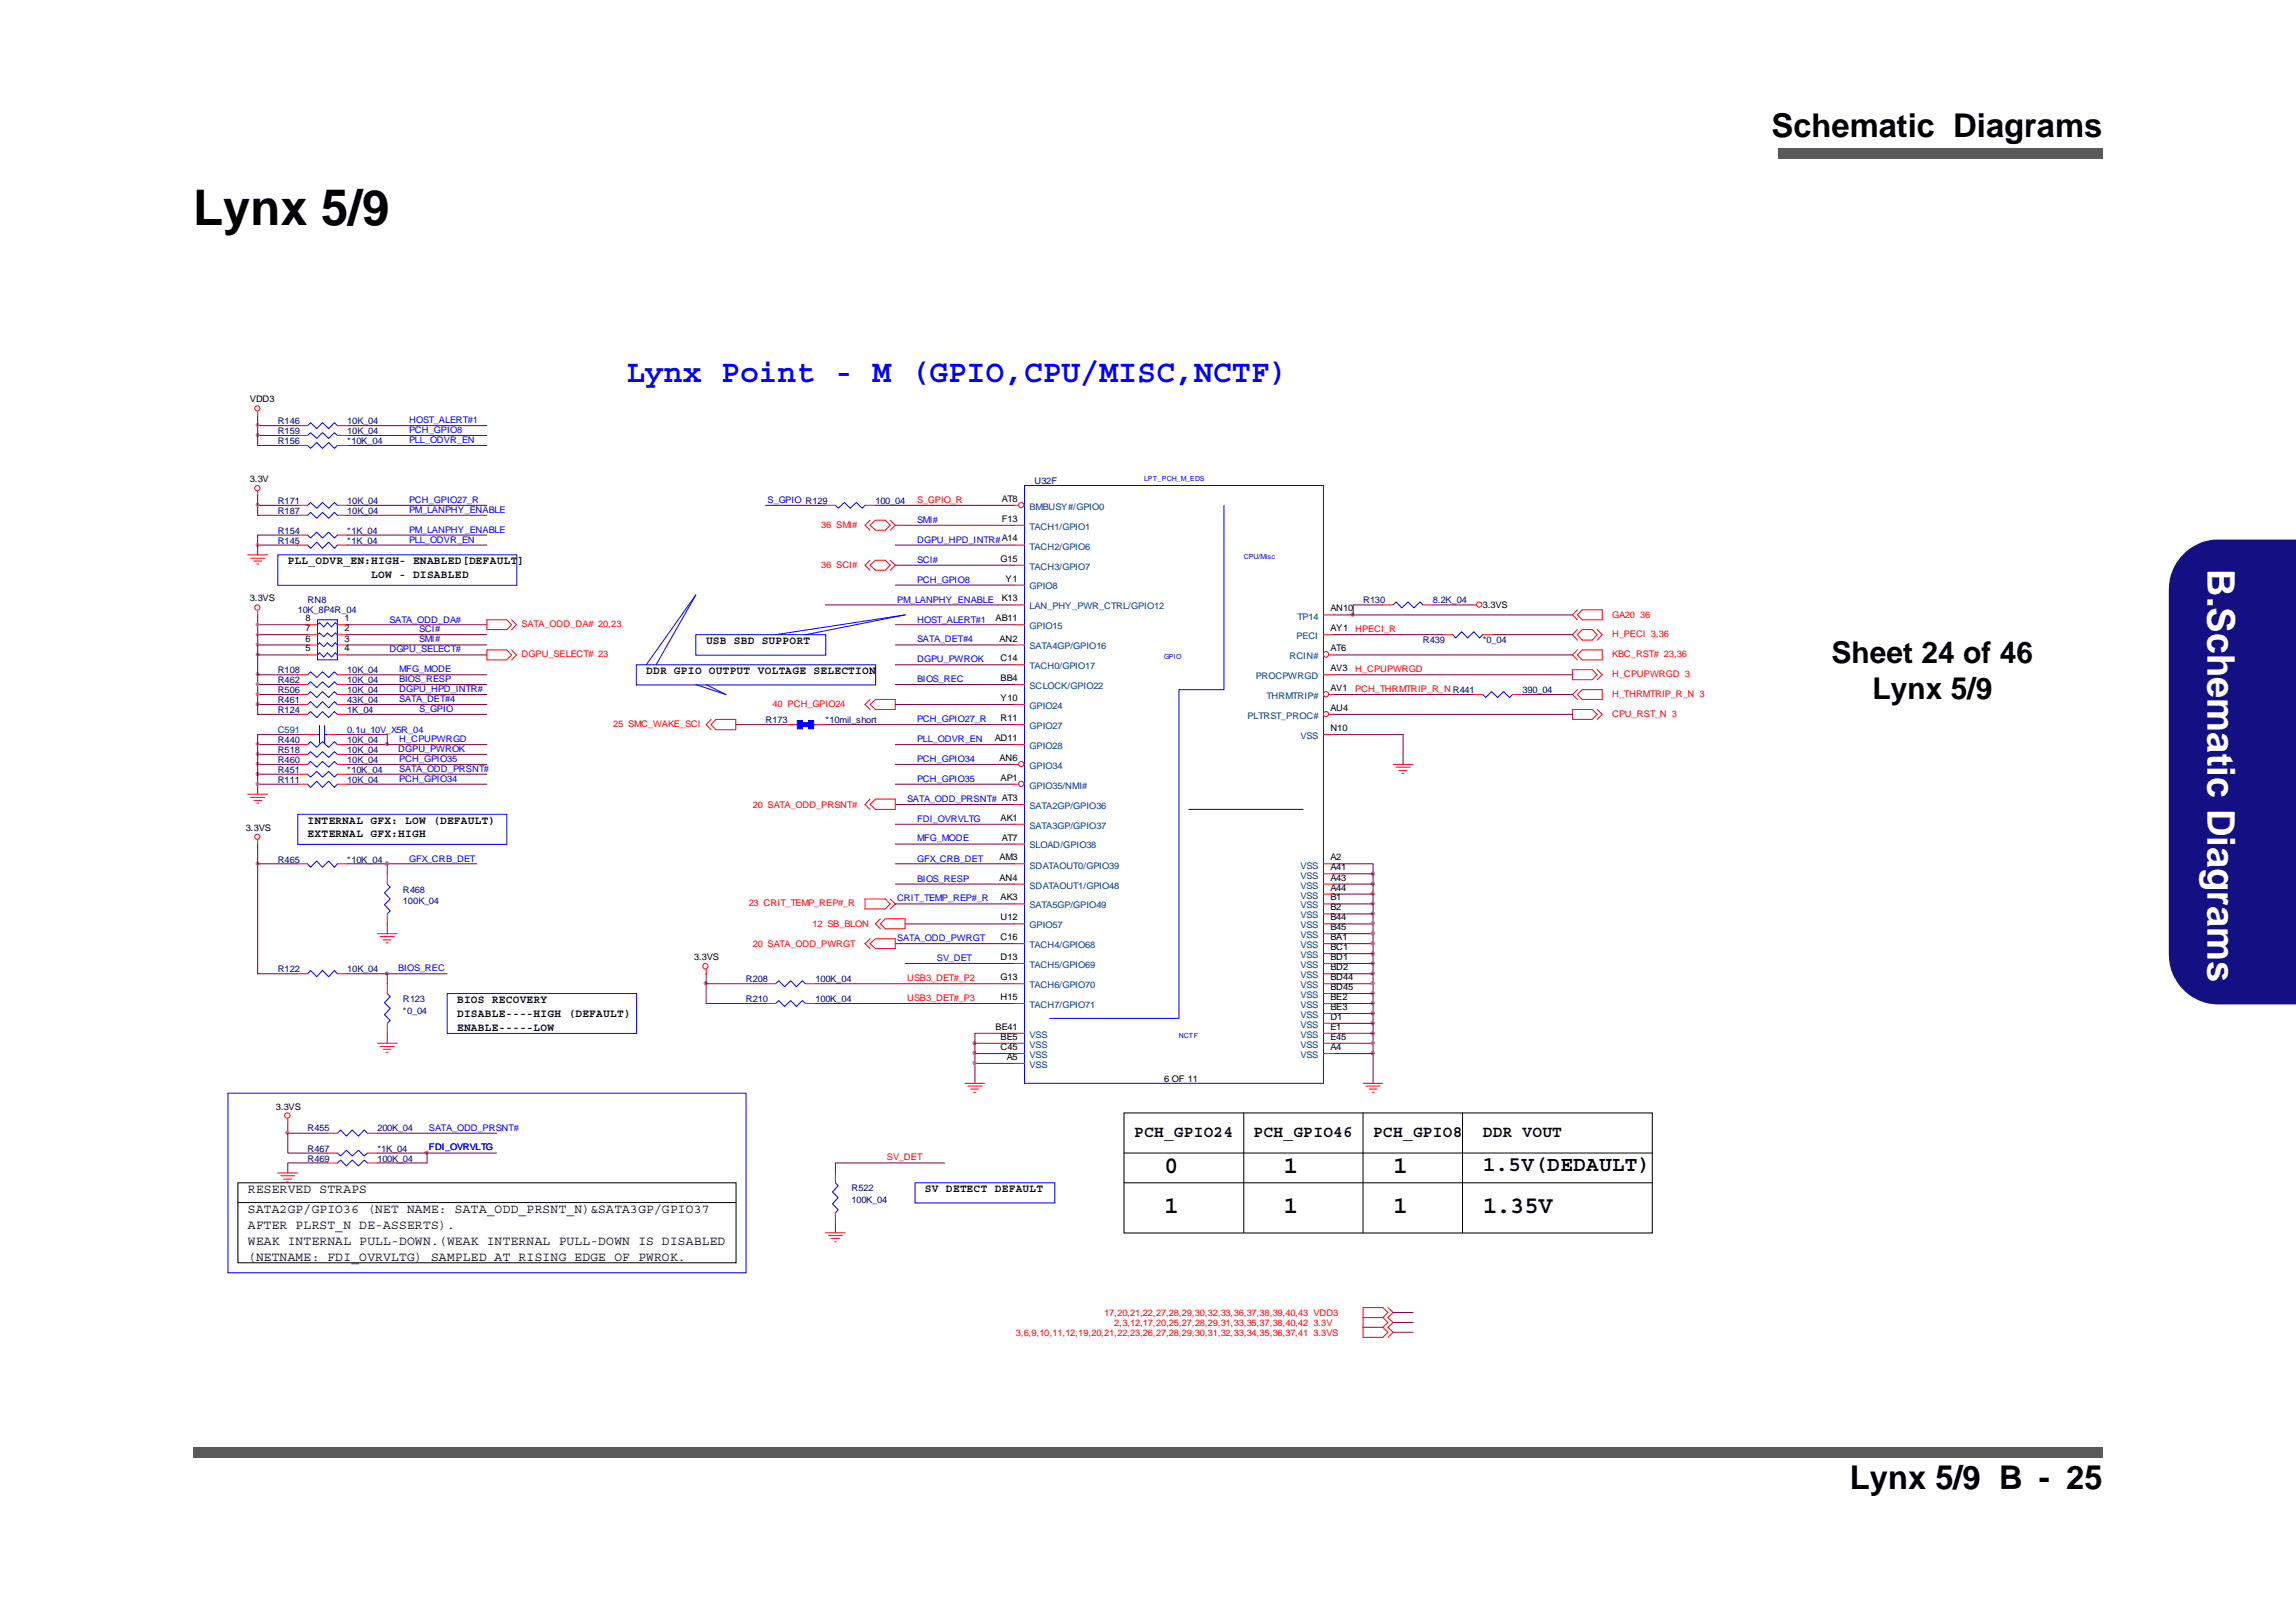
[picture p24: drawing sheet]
<svg xmlns="http://www.w3.org/2000/svg" width="297mm" height="210mm" viewBox="0 0 297 210" stroke-linecap="round" stroke-linejoin="round" font-family="sans-serif">
<defs><g id="words">
<text font-size="6.3" x="25" y="29.1">Lynx 5/9</text>
<text font-size="4.9" fill="#fff" x="285.6" y="73.6" transform="rotate(90 285.6 73.6)">B.Schematic Diagrams</text>
<g font-size="4.2">
<text x="229.2" y="17.7">Schematic Diagrams</text>
<text x="239.3" y="192.7">Lynx 5/9 B - 25</text>
</g>
<text font-size="4.1" fill="#00f" x="81" y="49.5">Lynx Point - M (GPIO,CPU/MISC,NCTF)</text>
<g font-size="3.9">
<text x="237" y="85.9">Sheet 24 of 46</text>
<text x="242.3" y="90.5">Lynx 5/9</text>
</g>
<g font-size="3.1">
<text x="150.6" y="151.8">0</text>
<text x="166" y="151.8">1</text>
<text x="180.2" y="151.8">1</text>
<text x="150.6" y="157">1</text>
<text x="166" y="157">1</text>
<text x="180.2" y="157">1</text>
<text x="191.8" y="157">1.35V</text>
</g>
<text font-size="2.7" x="191.8" y="151.5">1.5V(DEDAULT)</text>
<g font-size="2.1">
<text x="146.7" y="147.1">PCH_GPIO24</text>
<text x="162.2" y="147.1">PCH_GPIO46</text>
<text x="177.6" y="147.1">PCH_GPIO8</text>
<text x="191.8" y="147.1">DDR VOUT</text>
</g>
<g font-size="1.7">
<text x="32" y="154.4">RESERVED STRAPS</text>
<text x="32" y="156.9">SATA2GP/GPIO36 (NET NAME: SATA_ODD_PRSNT_N)&amp;SATA3GP/GPIO37</text>
<text x="32" y="159">AFTER PLRST_N DE-ASSERTS).</text>
<text x="32" y="161.1">WEAK INTERNAL PULL-DOWN.(WEAK INTERNAL PULL-DOWN IS DISABLED</text>
<text x="32" y="163.1">(NETNAME: FDI_OVRVLTG) SAMPLED AT RISING EDGE OF PWROK.</text>
</g>
<g font-size="1.4">
<text x="37.2" y="73">PLL_ODVR_EN:HIGH- ENABLED[DEFAULT]</text>
<text x="48" y="74.8">LOW - DISABLED</text>
<text x="91.4" y="83.3">USB SBD SUPPORT</text>
<text x="83.6" y="87.2">DDR GPIO OUTPUT VOLTAGE SELECTION</text>
<text x="39.8" y="106.6">INTERNAL GFX: LOW (DEFAULT)</text>
<text x="39.8" y="108.4">EXTERNAL GFX:HIGH</text>
<text x="59.1" y="129.8">BIOS RECOVERY</text>
<text x="59.1" y="131.6">DISABLE----HIGH (DEFAULT)</text>
<text x="59.1" y="133.4">ENABLE-----LOW</text>
<text x="119.7" y="154.3">SV DETECT DEFAULT</text>
</g>
<g font-size="1.2">
<text x="32.3" y="52.1">VDD3</text>
<text x="32.3" y="62.4">3.3V</text>
<text x="129.6" y="64.9">AT8</text>
<text x="129.6" y="67.5">F13</text>
<text x="32.3" y="77.8">3.3VS</text>
<text x="129.4" y="72.7">G15</text>
<text x="129.6" y="77.8">K13</text>
<text x="130.1" y="75.3">Y1</text>
<text x="39.5" y="83">6</text>
<text x="39.5" y="81.7">7</text>
<text x="39.5" y="80.4">8</text>
<text x="44.6" y="80.4">1</text>
<text x="44.6" y="81.7">2</text>
<text x="44.6" y="83">3</text>
<text x="128.8" y="80.4">AB11</text>
<text x="129.3" y="83">AN2</text>
<text x="172.1" y="79.1">AN10</text>
<text x="172.1" y="81.7">AY1</text>
<text x="191.8" y="78.6">3.3VS</text>
<text x="39.5" y="84.3">5</text>
<text x="44.6" y="84.3">4</text>
<text x="129.4" y="88.1">BB4</text>
<text x="129.4" y="85.6">C14</text>
<text x="172.1" y="89.4">AV1</text>
<text x="172.1" y="84.3">AT6</text>
<text x="172.1" y="86.9">AV3</text>
<text x="128.7" y="95.9">AD11</text>
<text x="129.4" y="93.3">R11</text>
<text x="129.4" y="90.7">Y10</text>
<text x="172.1" y="94.6">N10</text>
<text x="172.1" y="92">AU4</text>
<text x="129.3" y="98.5">AN6</text>
<text x="129.4" y="101">AP1</text>
<text x="31.8" y="107.5">3.3VS</text>
<text x="129.4" y="106.2">AK1</text>
<text x="129.3" y="114">AN4</text>
<text x="129.3" y="111.3">AM3</text>
<text x="129.6" y="108.8">AT7</text>
<text x="172.1" y="111.3">A2</text>
<text x="172.1" y="112.6">A41</text>
<text x="172.1" y="114">A43</text>
<text x="129.4" y="119.1">U12</text>
<text x="129.4" y="116.5">AK3</text>
<text x="172.1" y="117.8">B2</text>
<text x="172.1" y="116.5">B1</text>
<text x="172.1" y="115.3">A44</text>
<text x="172.1" y="119.1">B44</text>
<text x="89.8" y="124.3">3.3VS</text>
<text x="129.4" y="121.7">C16</text>
<text x="129.4" y="124.3">D13</text>
<text x="172.1" y="121.7">BA1</text>
<text x="172.1" y="122.9">BC1</text>
<text x="172.1" y="125.6">BD2</text>
<text x="172.1" y="124.3">BD1</text>
<text x="172.1" y="120.4">B45</text>
<text x="129.4" y="126.9">G13</text>
<text x="129.4" y="129.4">H15</text>
<text x="172.1" y="128.1">BD45</text>
<text x="172.1" y="126.9">BD44</text>
<text x="172.1" y="132">D1</text>
<text x="172.1" y="130.7">BE3</text>
<text x="172.1" y="129.4">BE2</text>
<text x="128.8" y="133.3">BE41</text>
<text x="129.4" y="135.9">C45</text>
<text x="129.4" y="134.6">BE5</text>
<text x="130.2" y="137.2">A5</text>
<text x="172.1" y="135.9">A4</text>
<text x="172.1" y="134.6">E45</text>
<text x="172.1" y="133.3">E1</text>
<text x="35.7" y="143.6">3.3VS</text>
<text x="150.6" y="140">6 OF 11</text>
</g>
<g font-size="1.2" fill="#000080">
<text x="35.9" y="56.2">R159</text>
<text x="35.9" y="57.5">R156</text>
<text x="35.9" y="54.9">R146</text>
<text x="44.9" y="56.2">10K_04</text>
<text x="44.9" y="57.5">*10K_04</text>
<text x="44.9" y="54.9">10K_04</text>
<text x="35.9" y="65.2">R171</text>
<text x="44.9" y="65.2">10K_04</text>
<text x="113.3" y="65.2">100_04</text>
<text x="133.8" y="62.6">U32F</text>
<text x="35.9" y="69.1">R154</text>
<text x="35.9" y="66.5">R187</text>
<text x="35.9" y="70.3">R145</text>
<text x="44.9" y="69.1">*1K_04</text>
<text x="44.9" y="66.5">10K_04</text>
<text x="44.9" y="70.3">*1K_04</text>
<text x="38.5" y="79.4">10K_8P4R_04</text>
<text x="39.8" y="78.1">RN8</text>
<text x="176.3" y="78.1">R130</text>
<text x="184.1" y="83.2">R439</text>
<text x="185.4" y="78.1">8.2K_04</text>
<text x="191.8" y="83.2">*0_04</text>
<text x="35.9" y="89.7">R506</text>
<text x="35.9" y="88.4">R462</text>
<text x="35.9" y="87.1">R108</text>
<text x="44.9" y="89.7">10K_04</text>
<text x="44.9" y="88.4">10K_04</text>
<text x="44.9" y="87.1">10K_04</text>
<text x="197" y="89.7">390_04</text>
<text x="35.9" y="91">R461</text>
<text x="35.9" y="92.3">R124</text>
<text x="44.9" y="91">43K_04</text>
<text x="44.9" y="92.3">1K_04</text>
<text x="99" y="93.5">R173</text>
<text x="106.8" y="93.5">*10mil_short</text>
<text x="35.9" y="98.7">R460</text>
<text x="35.9" y="97.5">R518</text>
<text x="35.9" y="96.2">R440</text>
<text x="35.9" y="100">R451</text>
<text x="35.9" y="101.3">R111</text>
<text x="44.9" y="98.7">10K_04</text>
<text x="44.9" y="97.5">10K_04</text>
<text x="44.9" y="96.2">10K_04</text>
<text x="44.9" y="100">*10K_04</text>
<text x="44.9" y="101.3">10K_04</text>
<text x="35.9" y="111.6">R465</text>
<text x="44.9" y="111.6">*10K_04</text>
<text x="52.1" y="115.5">R468</text>
<text x="52.1" y="117">100K_04</text>
<text x="35.9" y="125.8">R122</text>
<text x="44.9" y="125.8">10K_04</text>
<text x="52.1" y="129.7">R123</text>
<text x="52.1" y="131.2">*0_04</text>
<text x="96.5" y="129.7">R210</text>
<text x="96.5" y="127.1">R208</text>
<text x="105.5" y="129.7">100K_04</text>
<text x="105.5" y="127.1">100K_04</text>
<text x="39.8" y="149">R467</text>
<text x="39.8" y="146.4">R455</text>
<text x="48.8" y="149">*1K_04</text>
<text x="48.8" y="146.4">200K_04</text>
<text x="39.8" y="150.3">R469</text>
<text x="48.8" y="150.3">100K_04</text>
<text x="110.2" y="154.2">R522</text>
<text x="110.2" y="155.7">100K_04</text>
</g>
<g font-size="1.2" fill="#00f">
<text x="52.9" y="56">PCH_GPIO8</text>
<text x="52.9" y="57.3">PLL_ODVR_EN</text>
<text x="52.9" y="54.7">HOST_ALERT#1</text>
<text x="52.9" y="65.1">PCH_GPIO27_R</text>
<text x="99.3" y="65.1">S_GPIO R129</text>
<text x="52.9" y="68.9">PM_LANPHY_ENABLE</text>
<text x="52.9" y="66.3">PM_LANPHY_ENABLE</text>
<text x="52.9" y="70.2">PLL_ODVR_EN</text>
<text x="118.6" y="70.2">DGPU_HPD_INTR#A14</text>
<text x="118.6" y="67.7">SMI#</text>
<text x="116.1" y="78">PM_LANPHY_ENABLE</text>
<text x="118.6" y="72.8">SCI#</text>
<text x="118.6" y="75.4">PCH_GPIO8</text>
<text x="50.4" y="80.6">SATA_ODD_DA#</text>
<text x="54.2" y="83.1">SMI#</text>
<text x="54.2" y="81.8">SCI#</text>
<text x="118.6" y="83.1">SATA_DET#4</text>
<text x="118.6" y="80.6">HOST_ALERT#1</text>
<text x="50.4" y="84.4">DGPU_SELECT#</text>
<text x="51.6" y="89.6">DGPU_HPD_INTR#</text>
<text x="51.6" y="88.3">BIOS_RESP</text>
<text x="51.6" y="87">MFG_MODE</text>
<text x="118.6" y="85.7">DGPU_PWROK</text>
<text x="118.6" y="88.3">BIOS_REC</text>
<text x="44.9" y="94.9">0.1u_10V_X5R_04</text>
<text x="51.6" y="96">H_CPUPWRGD</text>
<text x="51.6" y="90.9">SATA_DET#4</text>
<text x="54.2" y="92.2">S_GPIO</text>
<text x="118.6" y="96">PLL_ODVR_EN</text>
<text x="118.6" y="93.4">PCH_GPIO27_R</text>
<text x="51.5" y="97.3">DGPU_PWROK</text>
<text x="51.6" y="98.6">PCH_GPIO35</text>
<text x="51.6" y="99.9">SATA_ODD_PRSNT#</text>
<text x="51.6" y="101.2">PCH_GPIO34</text>
<text x="118.6" y="98.6">PCH_GPIO34</text>
<text x="118.6" y="101.2">PCH_GPIO35</text>
<text x="117.4" y="103.8">SATA_ODD_PRSNT# AT3</text>
<text x="118.6" y="106.3">FDI_OVRVLTG</text>
<text x="52.9" y="111.5">GFX_CRB_DET</text>
<text x="118.6" y="111.5">GFX_CRB_DET</text>
<text x="118.6" y="108.9">MFG_MODE</text>
<text x="116.1" y="116.6">CRIT_TEMP_REP#_R</text>
<text x="118.6" y="114.1">BIOS_RESP</text>
<text x="51.5" y="125.7">BIOS_REC</text>
<text x="116.1" y="121.8">SATA_ODD_PWRGT</text>
<text x="121.2" y="124.4">SV_DET</text>
<text x="55.5" y="146.3">SATA_ODD_PRSNT#</text>
<text x="55.5" y="148.9">FDI_OVRVLTG</text>
</g>
<g font-size="1.2" fill="#f00">
<text x="118.6" y="65.1">S_GPIO_R</text>
<text x="106.3" y="68.3">36 SMI#</text>
<text x="106.3" y="73.5">36 SCI#</text>
<text x="67.5" y="81.2">SATA_ODD_DA# 20,23</text>
<text x="175.3" y="81.8">HPECI_R</text>
<text x="208.6" y="82.5">H_PECI 3,36</text>
<text x="208.6" y="79.9">GA20 36</text>
<text x="67.5" y="85.1">DGPU_SELECT# 23</text>
<text x="175.3" y="87">H_CPUPWRGD</text>
<text x="175.3" y="89.6">PCH_THRMTRIP_R_N R441</text>
<text x="208.6" y="85.1">KBC_RST# 23,36</text>
<text x="208.6" y="87.6">H_CPUPWRGD 3</text>
<text x="79.3" y="94.1">25 SMC_WAKE_SCI</text>
<text x="99.9" y="91.5">40 PCH_GPIO24</text>
<text x="208.6" y="92.8">CPU_RST_N 3</text>
<text x="208.6" y="90.2">H_THRMTRIP_R_N 3</text>
<text x="97.4" y="104.5">20 SATA_ODD_PRSNT#</text>
<text x="96.9" y="117.3">23 CRIT_TEMP_REP#_R</text>
<text x="97.4" y="122.6">20 SATA_ODD_PWRGT</text>
<text x="105.1" y="120">12 SB_BLON</text>
<text x="117.4" y="127">USB3_DET#_P2</text>
<text x="117.4" y="129.5">USB3_DET#_P3</text>
<text x="114.7" y="150.2">SV_DET</text>
<text x="131.4" y="172.9">3,6,9,10,11,12,19,20,21,22,23,26,27,28,29,30,31,32,33,34,35,36,37,41</text>
<text x="142.9" y="170.3">17,20,21,22,27,28,29,30,32,33,36,37,38,39,40,43 VDD3</text>
<text x="144.1" y="171.6">2,3,12,17,20,25,27,28,29,31,33,35,37,38,40,42</text>
<text x="169.9" y="172.9">3.3VS</text>
<text x="169.9" y="171.6">3.3V</text>
</g>
<g font-size="1.2" fill="#004080">
<text x="133.2" y="66">BMBUSY#/GPIO0</text>
<text x="133.2" y="68.5">TACH1/GPIO1</text>
<text x="133.2" y="71.1">TACH2/GPIO6</text>
<text x="133.2" y="73.7">TACH3/GPIO7</text>
<text x="133.2" y="76.3">GPIO8</text>
<text x="133.2" y="78.9">LAN_PHY_PWR_CTRL/GPIO12</text>
<text x="133.2" y="81.5">GPIO15</text>
<text x="167.7" y="82.7">PECI</text>
<text x="167.9" y="80.2">TP14</text>
<text x="133.2" y="89.2">SCLOCK/GPIO22</text>
<text x="133.2" y="86.6">TACH0/GPIO17</text>
<text x="133.2" y="84">SATA4GP/GPIO16</text>
<text x="162.5" y="87.9">PROCPWRGD</text>
<text x="166.8" y="85.3">RCIN#</text>
<text x="35.9" y="94.9">C591</text>
<text x="133.2" y="94.3">GPIO27</text>
<text x="133.2" y="91.8">GPIO24</text>
<text x="161.4" y="93.1">PLTRST_PROC#</text>
<text x="163.9" y="90.5">THRMTRIP#</text>
<text x="168.2" y="95.6">VSS</text>
<text x="133.2" y="96.9">GPIO28</text>
<text x="133.2" y="99.5">GPIO34</text>
<text x="133.2" y="102.1">GPIO35/NMI#</text>
<text x="133.2" y="107.2">SATA3GP/GPIO37</text>
<text x="133.2" y="104.7">SATA2GP/GPIO36</text>
<text x="133.2" y="112.4">SDATAOUT0/GPIO39</text>
<text x="133.2" y="109.8">SLOAD/GPIO38</text>
<text x="168.2" y="112.4">VSS</text>
<text x="168.2" y="113.7">VSS</text>
<text x="133.2" y="115">SDATAOUT1/GPIO48</text>
<text x="133.2" y="117.5">SATA5GP/GPIO49</text>
<text x="168.2" y="118.8">VSS</text>
<text x="168.2" y="117.5">VSS</text>
<text x="168.2" y="116.3">VSS</text>
<text x="168.2" y="115">VSS</text>
<text x="133.2" y="122.7">TACH4/GPIO68</text>
<text x="133.2" y="120.1">GPIO57</text>
<text x="133.2" y="125.3">TACH5/GPIO69</text>
<text x="168.2" y="122.7">VSS</text>
<text x="168.2" y="124">VSS</text>
<text x="168.2" y="125.3">VSS</text>
<text x="168.2" y="121.4">VSS</text>
<text x="168.2" y="120.1">VSS</text>
<text x="133.2" y="127.9">TACH6/GPIO70</text>
<text x="133.2" y="130.4">TACH7/GPIO71</text>
<text x="168.2" y="129.1">VSS</text>
<text x="168.2" y="126.6">VSS</text>
<text x="168.2" y="127.9">VSS</text>
<text x="168.2" y="131.7">VSS</text>
<text x="168.2" y="130.4">VSS</text>
<text x="133.2" y="136.9">VSS</text>
<text x="133.2" y="135.6">VSS</text>
<text x="133.2" y="134.3">VSS</text>
<text x="168.2" y="136.9">VSS</text>
<text x="168.2" y="135.6">VSS</text>
<text x="168.2" y="134.3">VSS</text>
<text x="168.2" y="133.1">VSS</text>
<text x="133.2" y="138.2">VSS</text>
</g>
<g font-size=".9" fill="#00f">
<text x="148" y="62.3">LPT_PCH_M_EDS</text>
<text x="160.9" y="72.4">CPU/Misc</text>
<text x="150.6" y="85.3">GPIO</text>
<text x="152.5" y="134.3">NCTF</text>
</g>
</g></defs>
<g fill="#595959">
<path d="M230 19.2h42v1.4h-42z"/>
<path d="M25 187.2h247v1.4h-247z"/>
</g>
<path d="M282.3 72a6.2 6.2 0 0 1 4.7-2.1h10v60h-10a6.4 6.4 0 0 1-6.3-6.3v-47.3a6.4 6.4 0 0 1 1.6-4.3z" fill-rule="evenodd" fill="#140f83"/>
<g fill="#140f83">
<path d="M282.4 71.8a6.2 6.2 0 0 1 4.6-2h10v6.5v-6.3h-10h-.6l-1.2 .3-1.2 .4-1.4 1.1-1.1 1.5-.4 1.1-.2 .6-.1 1.3v47.3l.1 1.2 .3 1.2 .3 .5-.1 .1-.7-1.8-.1-1.2v-47.3a6.4 6.4 0 0 1 1.8-4.5z"/>
<path d="M297 76.3v53.7h-10a6.5 6.5 0 0 1-5.6-3.4l.1-.1 1.1 1.5 .9 .7 1.1 .6 1.2 .4 1.2 .1h10z"/>
</g>
<path d="M29.5 46h192.2v128.7h-192.2z" fill="#fff"/>
<g fill="none" stroke="#00f" stroke-width=".13">
<path d="M39.8 57.6l.4 .4 .8-.7 .7 .7 .8-.7 .8 .7 .3-.4M39.8 55.1l.4-.4 .8 .8 .7-.8 .8 .8 .8-.8 .3 .4M39.8 56.4l.4-.4 .8 .7 .7-.7 .8 .7 .8-.7 .3 .4M35.9 71.8h31v3.9h-31zM39.8 69.2l.4 .4 .8-.7 .7 .7 .8-.7 .8 .7 .3-.4M39.8 70.5l.4 .5 .8-.8 .7 .8 .8-.8 .8 .8 .3-.5M39.8 66.7l.4-.4 .8 .8 .7-.8 .8 .8 .8-.8 .3 .4M39.8 65.4l.4-.4 .8 .8 .7-.8 .8 .8 .8-.8 .3 .4M108.1 65.4l.3 .4 .8-.8 .8 .8 .8-.8 .7 .8 .4-.4M132.5 62.8h38.7v77.4h-38.7zM158.3 65.4v23.8h-5.8v42.6h-16.7M180.2 78.3l.4-.4 .8 .8 .8-.8 .7 .8 .8-.8 .4 .4"/>
<path d="M39.8 92.4l.4-.3 .8 .8 .7-.8 .8 .8 .8-.8 .3 .3M39.8 91.2l.4-.4 .8 .8 .7-.8 .8 .8 .8-.8 .3 .4M39.8 98.9l.4-.4 .8 .8 .7-.8 .8 .8 .8-.8 .3 .4M39.8 97.6l.4-.3 .8 .7 .7-.7 .8 .7 .8-.7 .3 .3M39.8 89.9l.4-.4 .8 .8 .7-.8 .8 .8 .8-.8 .3 .4M39.8 88.6l.4-.4 .8 .8 .7-.8 .8 .8 .8-.8 .3 .4M39.8 96.4l.4-.4 .8 .7 .7-.7 .8 .7 .8-.7 .3 .4M39.8 87.3l.4-.4 .8 .8 .7-.8 .8 .8 .8-.8 .3 .4M41.1 95.1h.2M41.1 80.8l.2-.2 .6 .5 .5-.5 .5 .5 .5-.5 .2 .2M41.1 82.1l.2-.2 .6 .5 .5-.5 .5 .5 .5-.5 .2 .2M41.1 80.2h2.5v5.2h-2.5z"/>
<path d="M41.3 93.9v2.3M42 95.1h.4M42 93.9v2.3M43.6 83.5l-.2-.3-.5 .5-.5-.5-.5 .5-.6-.5-.2 .3M43.6 84.8l-.2-.3-.5 .5-.5-.5-.5 .5-.6-.5-.2 .3M82.3 86h31v2.6h-31zM83.6 86l6.4-9-5.1 9M90 88.6l3.9 1.3-2.5-1.3M90 82.1h16.8v2.7h-16.8zM100.3 82.1l16.8-2.5-12.9 2.5M187.9 82.1l.4 .5 .8-.8 .8 .8 .8-.8 .7 .8 .4-.5M191.8 89.9l.4 .4 .8-.8 .8 .8 .7-.8 .8 .8 .4-.4"/>
<path d="M38.5 105.4h27.1v3.9h-27.1zM39.8 100.2l.4 .4 .8-.8 .7 .8 .8-.8 .8 .8 .3-.4M39.8 101.5l.4 .4 .8-.8 .7 .8 .8-.8 .8 .8 .3-.4M39.8 111.8l.4 .4 .8-.8 .7 .8 .8-.8 .8 .8 .3-.4M50.1 114.4l.4 .4-.8 .7 .8 .8-.8 .8 .8 .8-.4 .4M153.8 104.7h14.8M39.8 126l.4-.4 .8 .8 .7-.8 .8 .8 .8-.8 .3 .4M50.1 128.6l.4 .4-.8 .8 .8 .7-.8 .8 .8 .8-.4 .3M57.8 128.6h24.6v5.1h-24.6zM100.3 129.9l.5-.4 .7 .7 .8-.7 .7 .7 .8-.7 .4 .4M100.3 127.3l.5-.4 .7 .8 .8-.8 .7 .8 .8-.8 .4 .4M29.5 141.5h67v23.2h-67z"/>
<path d="M43.6 150.5l.5-.4 .7 .8 .8-.8 .8 .8 .7-.8 .4 .4M43.6 149.2l.5 .4 .7-.7 .8 .7 .8-.7 .7 .7 .4-.4M43.6 146.7l.5-.5 .7 .8 .8-.8 .8 .8 .7-.8 .4 .5M108.1 153.1l.3 .3-.7 .8 .7 .8-.7 .8 .7 .7-.3 .5M118.4 153.1h18.1v2.6h-18.1z"/>
</g>
<g fill="none" stroke="#f00" stroke-width=".13">
<path d="M33.3 53.3v.5M38.5 56.4h1.3M38.5 57.6h1.3M38.5 55.1h1.3M43.6 56.4h1.3M43.6 57.6h1.3M43.6 55.1h1.3M32 71.8h2.6M32.4 72.3h1.8M32.9 72.6h1M33.2 73h.3M33.3 63.6v.5"/>
<path d="M33.3 79.1v.5M38.5 69.2h1.3M38.5 66.7h1.3M38.5 65.4h1.3M38.5 70.5h1.3M43.6 69.2h1.3M43.6 66.7h1.3M43.6 65.4h1.3M43.6 70.5h1.3M106.8 65.4h1.3M111.9 65.4h1.4M112.6 73.1l.7-.6h1.2l.7 .6-.7 .7h-1.2z"/>
<path d="M112.6 68l.7-.7h1.2l.7 .7-.7 .6h-1.2zM112.6 72.5l-.7 .6 .7 .7M112.6 67.3l-.7 .7 .7 .6M115.2 72.5l.6 .6-.6 .7M115.2 67.3l.6 .7-.6 .6M131.3 78.3h1.2M178.9 78.3h1.3M184.1 78.3h1.3M190.5 78.3h.5M204.1 78.9l-.7 .7 .7 .6M204.7 78.9h2.6v1.3h-2.6l-.6-.6zM38.5 91.2h1.3"/>
<path d="M38.5 98.9h1.3M38.5 97.6h1.3M38.5 89.9h1.3M38.5 88.6h1.3M38.5 96.4h1.3M38.5 87.3h1.3M38.5 92.4h1.3M39.8 84.8h1.3M39.8 83.5h1.3M39.8 82.1h1.3M39.8 80.8h1.3M39.8 95.1h1.3"/>
<path d="M42.4 95.1h1.2M43.6 80.8h1.3M43.6 82.1h1.3M43.6 83.5h1.3M43.6 84.8h1.3M43.6 91.2h1.3M43.6 98.9h1.3M43.6 97.6h1.3M43.6 89.9h1.3M43.6 88.6h1.3M43.6 96.4h1.3M43.6 87.3h1.3"/>
<path d="M43.6 92.4h1.3M63 80.2h2.6l.6 .6-.6 .7h-2.6zM63 84.1h2.6l.6 .7-.6 .6h-2.6zM66.2 80.2l.6 .6-.6 .7M66.2 84.1l.6 .7-.6 .6M112.6 91.2l.7-.7h2.5v1.3h-2.5zM112.6 90.5l-.7 .7 .7 .6M131.3 80.8h1.2M171.2 95.1h1.3M180.2 98.9h2.6M180.6 99.3h1.8M181 99.7h1"/>
<path d="M186.6 82.1h1.3M190.5 89.9h1.3M191.8 82.1h1.3M195.7 89.9h1.3M203.4 91.8h2.6l.6 .6-.6 .7h-2.6zM203.4 86.7h2.6l.6 .6-.6 .7h-2.6zM204.1 89.9l.6-.7h2.6v1.3h-2.6zM204.1 89.2l-.7 .7 .7 .6M204.1 84.1l-.7 .7 .7 .6M204.1 81.5l-.7 .6 .7 .7M204.7 84.1h2.6v1.3h-2.6l-.6-.6zM204.7 81.5h1.3l.6 .6-.6 .7h-1.3l-.6-.7z"/>
<path d="M206.6 81.5l.7 .6-.7 .7M206.6 91.8l.7 .6-.7 .7M206.6 86.7l.7 .6-.7 .7M32 102.8h2.6M32.4 103.2h1.8M32.9 103.6h1M33.2 103.9h.3M33.3 108.7v.5M38.5 100.2h1.3M38.5 101.5h1.3M38.5 111.8h1.3M43.6 100.2h1.3"/>
<path d="M43.6 101.5h1.3M43.6 111.8h1.3M50.1 118.3v1.3M50.1 113.1v1.3M111.9 116.3h2.6l.7 .7-.7 .6h-2.6zM112.6 103.4l-.7 .7 .7 .6M113.3 103.4h2.5v1.3h-2.5l-.7-.6zM113.9 118.9l-.6 .7 .6 .6M114.5 118.9h2.6v1.3h-2.6l-.6-.6zM115.2 116.3l.6 .7-.6 .6M131.3 119.6h1.2M131.3 114.4h1.2"/>
<path d="M171.2 111.8h1.3M171.2 118.3h1.3M171.2 117h1.3M171.2 115.7h1.3M171.2 113.1h1.3M171.2 114.4h1.3M181.4 100.1h.2M38.5 126h1.3M43.6 126h1.3M48.8 135h2.6M48.8 120.8h2.6M49.2 135.4h1.8"/>
<path d="M49.2 121.2h1.8M49.6 135.8h1M49.6 121.6h1M50 136.2h.2M50 122h.2M50.1 127.3v1.3M50.1 132.4v1.3M91.4 125.5v.5M99 129.9h1.3M99 127.3h1.3M104.2 129.9h1.3M104.2 127.3h1.3"/>
<path d="M112.6 122.1l.7-.6h2.5v1.3h-2.5zM112.6 121.5l-.7 .6 .7 .7M131.3 127.3h1.2M131.3 129.9h1.2M131.3 122.1h1.2M171.2 122.1h1.3M171.2 123.4h1.3M171.2 128.6h1.3M171.2 126h1.3M171.2 127.3h1.3M171.2 124.7h1.3M171.2 120.8h1.3"/>
<path d="M171.2 136.3h1.3M171.2 135h1.3M171.2 133.7h1.3M171.2 132.4h1.3M171.2 131.2h1.3M171.2 129.9h1.3M35.9 151.8h2.6M36.3 152.2h1.8M36.7 152.6h1M37.1 153h.2M37.2 144.8v.5M42.4 150.5h1.2"/>
<path d="M42.4 149.2h1.2M42.4 146.7h1.2M47.5 150.5h1.3M47.5 149.2h1.3M47.5 146.7h1.3M106.8 159.5h2.5M107.2 159.9h1.8M108.1 157v1.3M108.1 151.8v1.3M124.8 140.2h2.6M125.2 140.6h1.8M125.6 140.9h1"/>
<path d="M126 141.4h.2M176.3 140.2h2.6M176.7 140.6h1.8M177.1 140.9h1.1M177.5 141.4h.3M107.5 160.3h1.1M108 160.7h.2M176.3 171.8v1.3h2.6l.7-.7-.7-.6M176.3 171.8h2.6M176.3 170.5v-1.3h2.6l.7 .6-.7 .7M176.3 170.5h2.6M176.3 170.5v1.3"/>
<path d="M178.9 170.5l.7 .6-.7 .7M179.6 169.2l.6 .6-.6 .7 .6 .6-.6 .7 .6 .6-.6 .7"/>
<circle cx="33.3" cy="52.9" r=".33"/>
<circle cx="33.3" cy="78.6" r=".34"/>
<circle cx="33.3" cy="63.2" r=".34"/>
<circle cx="191.4" cy="78.2" r=".34"/>
<circle cx="33.3" cy="108.3" r=".33"/>
<circle cx="91.2" cy="125" r=".35"/>
<circle cx="37.2" cy="144.4" r=".35"/>
</g>
<g fill="none" stroke="#800040" stroke-width=".13">
<path d="M33.3 56.4h5.2M33.3 56.4v1.2h5.2M33.3 55.1h5.2M33.3 55.1v1.3M33.3 53.8v1.3M44.9 56.4h18.1M44.9 57.6h18.1M44.9 55.1h18.1M33.3 65.4h5.2M33.3 70.5h5.2M33.3 65.4v1.3h5.2M33.3 64.1v1.3"/>
<path d="M33.3 79.6v1.2M33.3 70.5v1.3M38.5 69.2h-5.2v1.3M44.9 66.7h18.1M44.9 65.4h18.1M44.9 70.5h18.1M44.9 69.2h18.1M99 65.4h7.8M106.8 78.3h24.5M113.3 65.4h18M115.8 73.1h15.5M115.8 70.5h15.5"/>
<path d="M115.8 75.7h15.5M115.8 68h15.5M178.9 78.3h-3.8v1.3h28.3M185.4 78.3h5.1M33.3 97.6h5.2M33.3 98.9h5.2M33.3 96.4h5.2M33.3 87.3h5.2M33.3 87.3v1.3M33.3 84.8v2.5M33.3 80.8v1.3M33.3 82.1h6.5"/>
<path d="M33.3 82.1v1.4M33.3 83.5v1.3M33.3 97.6v1.3M33.3 98.9v1.3M33.3 96.4v1.2M33.3 88.6v1.3h5.2M33.3 80.8h6.5M33.3 83.5h6.5M33.3 84.8h6.5M33.3 88.6h5.2M39.8 95.1h-6.5v1.3M43.6 95.1h6.5v1.3"/>
<path d="M44.9 97.6h18.1M44.9 83.5h18.1M44.9 89.9h18.1M44.9 98.9h18.1M44.9 80.8h18.1M44.9 88.6h18.1M44.9 87.3h18.1M44.9 84.8h18.1M44.9 82.1h18.1M44.9 96.4h5.2M50.1 96.4h12.9M106.8 93.8h24.5"/>
<path d="M115.8 91.2h15.5M115.8 96.4h15.5M115.8 98.9h15.5M115.8 83.5h15.5M115.8 80.8h15.5M172.5 87.3h30.9M172.5 92.4h30.9M172.5 95.1h9v3.8M172.5 89.9h18M172.5 84.8h30.9M197 89.9h6.4M33.3 100.2h5.2"/>
<path d="M33.3 101.5h5.2M33.3 101.5v1.3M33.3 100.2v1.3M33.3 109.2v2.6M33.3 111.8v14.2h5.2M33.3 111.8h5.2M44.9 111.8h5.2M44.9 100.2h18.1M44.9 101.5h18.1M50.1 111.8h11.6M50.1 119.6v1.2M50.1 111.8v1.3"/>
<path d="M115.8 106.7h15.5M115.8 117h15.5M115.8 104.1h15.5M115.8 111.8h15.5M115.8 101.5h15.5M117.1 119.6h14.2M172.5 119.6h5.1v1.2M172.5 111.8h5.1v1.3M172.5 113.1h5.1M172.5 114.4h5.1M172.5 115.7h5.1M172.5 117h5.1"/>
<path d="M177.6 113.1v1.3M177.6 114.4v1.3M177.6 117v1.3M177.6 115.7v1.3M50.1 126h7.7M50.1 133.7v1.3M91.4 126v1.3h7.6M91.4 127.3v2.6h7.6M105.5 127.3h25.8M105.5 129.9h25.8M115.8 122.1h15.5M117.1 124.7h14.2"/>
<path d="M126.1 136.3h5.2M126.1 137.6h5.2M126.1 136.3v1.3M126.1 137.6v2.6M131.3 135h-5.2v1.3M172.5 135h5.1v1.3M172.5 127.3h5.1M172.5 122.1h5.1M172.5 136.3h5.1M172.5 128.6h5.1M172.5 129.9h5.1M172.5 123.4h5.1"/>
<path d="M172.5 131.2h5.1M172.5 120.8h5.1M172.5 124.7h5.1M172.5 126h5.1M172.5 132.4h5.1M177.6 127.3v1.3M177.6 122.1v1.3M177.6 136.3v3.9M177.6 128.6v1.3M177.6 129.9v1.3M177.6 131.2v1.2M177.6 124.7v1.3"/>
<path d="M177.6 126v1.3M177.6 132.4v1.3M177.6 123.4v1.3M177.6 120.8v1.3M37.2 145.3v1.4h5.2M37.2 146.7v2.5h5.2M42.4 150.5h-5.2v1.3M48.8 146.7h15.5M48.8 149.2h6.4M55.2 149.2h9.1M55.2 149.2v1.3h-6.4M108.1 158.3v1.2"/>
<path d="M122.2 150.5h-14.1v1.3M180.2 171.1h2.6M180.2 172.4h2.6M180.2 169.8h2.6"/>
</g>
<g fill="#f0f" stroke="#f0f" stroke-width=".13">
<path d="M177.4 136.1h.4v.2v.1l-.2 .1-.2-.1z" fill-rule="evenodd"/>
<path d="M33.2 80.6h.3v.2v.2h-.2h-.1z" fill-rule="evenodd"/>
<path d="M177.4 112.9h.4v.2v.1l-.2 .1-.2-.1z" fill-rule="evenodd"/>
<path d="M174.8 79.4h.3l.1 .1-.1 .2-.1 .1-.2-.1z" fill-rule="evenodd"/>
<path d="M177.4 128.4h.4v.1v.2h-.2h-.2z" fill-rule="evenodd"/>
<path d="M33.2 111.6h.3v.2v.1l-.2 .1-.1-.1z" fill-rule="evenodd"/>
<path d="M177.4 123.2h.4v.2v.1l-.2 .1-.2-.1z" fill-rule="evenodd"/>
<path d="M177.4 129.6h.4v.2v.1l-.2 .1-.2-.1z" fill-rule="evenodd"/>
<path d="M177.4 114.2h.4v.2v.1l-.2 .1-.2-.1z" fill-rule="evenodd"/>
<path d="M33.2 100h.3v.2v.1l-.2 .1-.1-.1z" fill-rule="evenodd"/>
<path d="M177.4 124.5h.4v.2v.1l-.2 .1-.2-.1z" fill-rule="evenodd"/>
<path d="M55 149h.4v.1v.2l-.2 .1-.2-.1z" fill-rule="evenodd"/>
<path d="M125.9 134.8h.3l.1 .2-.1 .1-.2 .1-.1-.1z" fill-rule="evenodd"/>
<path d="M177.4 115.5h.4v.1v.2h-.2h-.2z" fill-rule="evenodd"/>
<path d="M177.4 132.2h.4v.2v.1l-.2 .1-.2-.1z" fill-rule="evenodd"/>
<path d="M49.9 111.6h.3v.2v.1l-.2 .1-.1-.1z" fill-rule="evenodd"/>
<path d="M49.9 111.6h.3v.2v.1l-.2 .1-.1-.1z" fill-rule="evenodd"/>
<path d="M177.4 116.8h.4v.1v.2h-.2h-.2z" fill-rule="evenodd"/>
<path d="M177.4 120.6h.4v.2v.1l-.2 .1-.2-.1z" fill-rule="evenodd"/>
<path d="M177.4 125.8h.4v.2v.1l-.2 .1-.2-.1z" fill-rule="evenodd"/>
<path d="M177.4 127.1h.4v.1v.2h-.2h-.2z" fill-rule="evenodd"/>
<path d="M33.2 101.3h.3v.1v.2l-.2 .1-.1-.1z" fill-rule="evenodd"/>
<path d="M177.4 118h.4v.2v.1l-.2 .1-.2-.1z" fill-rule="evenodd"/>
<path d="M177.4 133.6h.4v.1v.1l-.2 .1-.2-.1z" fill-rule="evenodd"/>
<circle cx="33.3" cy="87.2" r=".2"/>
<circle cx="33.3" cy="84.7" r=".2"/>
<circle cx="50" cy="126" r=".2"/>
<circle cx="33.3" cy="65.3" r=".2"/>
<circle cx="33.3" cy="97.6" r=".2"/>
<circle cx="33.3" cy="82.1" r=".2"/>
<circle cx="33.3" cy="83.4" r=".2"/>
<circle cx="126.1" cy="136.3" r=".2"/>
<circle cx="33.3" cy="56.3" r=".2"/>
<circle cx="126.1" cy="137.6" r=".2"/>
<circle cx="177.6" cy="131.1" r=".23"/>
<circle cx="33.3" cy="70.5" r=".2"/>
<circle cx="33.3" cy="98.8" r=".2"/>
<circle cx="33.3" cy="55" r=".2"/>
<circle cx="37.2" cy="146.6" r=".21"/>
<circle cx="33.3" cy="96.3" r=".2"/>
<circle cx="50" cy="96.3" r=".2"/>
<circle cx="33.3" cy="88.5" r=".2"/>
<circle cx="91.3" cy="127.2" r=".2"/>
<circle cx="177.6" cy="122.1" r=".23"/>
</g>
<path d="M30.8 155.6h64.4M30.8 153.1h64.4v10.3h-64.4zM145.4 144h68.4v15.6h-68.4zM145.4 153.1h68.3M145.4 149.2h68.3M160.9 144v15.5M176.3 144v15.5M189.2 144v15.5" fill="none" stroke="#000" stroke-width=".13"/>
<circle cx="132.1" cy="101.4" r=".34" fill="#fff" stroke="#f00" stroke-width=".13"/>
<path d="M131.3 96.4h1.2M131.3 101.5h.5" fill="none" stroke="#f00" stroke-width=".13"/>
<circle cx="132.1" cy="98.9" r=".34" fill="#fff" stroke="#f00" stroke-width=".13"/>
<path d="M131.3 73.1h1.2M131.3 68h1.2M131.3 98.9h.5M131.3 93.8h1.2M131.3 91.2h1.2M131.3 88.6h1.2" fill="none" stroke="#f00" stroke-width=".13"/>
<circle cx="171.6" cy="92.4" r=".33" fill="#fff" stroke="#f00" stroke-width=".13"/>
<path d="M172 92.4h.5" fill="none" stroke="#f00" stroke-width=".13"/>
<circle cx="171.6" cy="89.8" r=".34" fill="#fff" stroke="#f00" stroke-width=".13"/>
<path d="M171.2 87.3h1.3M172 89.9h.5" fill="none" stroke="#f00" stroke-width=".13"/>
<circle cx="171.5" cy="84.7" r=".36" fill="#fff" stroke="#f00" stroke-width=".13"/>
<g fill="none" stroke="#f00" stroke-width=".13">
<path d="M131.3 75.7h1.2M131.3 70.5h1.2M131.3 86h1.2M131.3 83.5h1.2M171.2 82.1h1.3M172 84.8h.5M131.3 117h1.2M131.3 106.7h1.2M131.3 104.1h1.2M131.3 111.8h1.2M131.3 109.2h1.2M171.2 119.6h1.3"/>
<path d="M131.3 124.7h1.2M131.3 137.6h1.2M131.3 136.3h1.2M131.3 135h1.2M131.3 133.7h1.2"/>
</g>
<circle cx="132.1" cy="65.4" r=".33" fill="#fff" stroke="#f00" stroke-width=".13"/>
<path d="M131.3 65.4h.5M171.2 79.6h1.3M92 93.1l-.6 .7 .6 .6M92.6 93.1h2.6v1.3h-2.6l-.6-.6zM101.6 93.8h1.3M105.5 93.8h1.3" fill="none" stroke="#f00" stroke-width=".13"/>
<g fill="none" stroke="#800040" stroke-width=".13">
<path d="M172.5 79.6h2.6M33.3 91.2h5.2M33.3 89.9v1.3M33.3 91.2v1.2h5.2M44.9 91.2h18.1M44.9 92.4h18.1M95.2 93.8h6.4M115.8 86h15.5M115.8 88.6h15.5M172.5 82.1h14.1M193.1 82.1h10.3M115.8 114.4h15.5"/>
<path d="M115.8 109.2h15.5M172.5 118.3h5.1v1.3M44.9 126h5.2v1.3M131.3 133.7h-5.2v1.3M172.5 133.7h5.1v1.3"/>
</g>
<g fill="#f0f" stroke="#f0f" stroke-width=".13">
<path d="M33.2 91h.3v.1v.2l-.2 .1-.1-.1z" fill-rule="evenodd"/>
<path d="M33.2 89.7h.3v.1v.2l-.2 .1-.1-.1z" fill-rule="evenodd"/>
<path d="M177.4 119.3h.4v.2v.1l-.2 .1-.2-.1z" fill-rule="evenodd"/>
<path d="M177.4 134.8h.4v.2v.1l-.2 .1-.2-.1z" fill-rule="evenodd"/>
</g>
<g fill="#00f" stroke="#00f" stroke-width=".13">
<path d="M104.6 93.2h.7v1.1h-.7z" fill-rule="evenodd"/>
<path d="M103.8 93.5h.8v.5h-.8z" fill-rule="evenodd"/>
<path d="M103.1 93.2h.7v1.1h-.7z" fill-rule="evenodd"/>
</g>
<path d="M102.9 93.8h.4M105 93.8h.5" fill="none" stroke="#00f" stroke-width=".13"/>
<use href="#words"/>
</svg>
